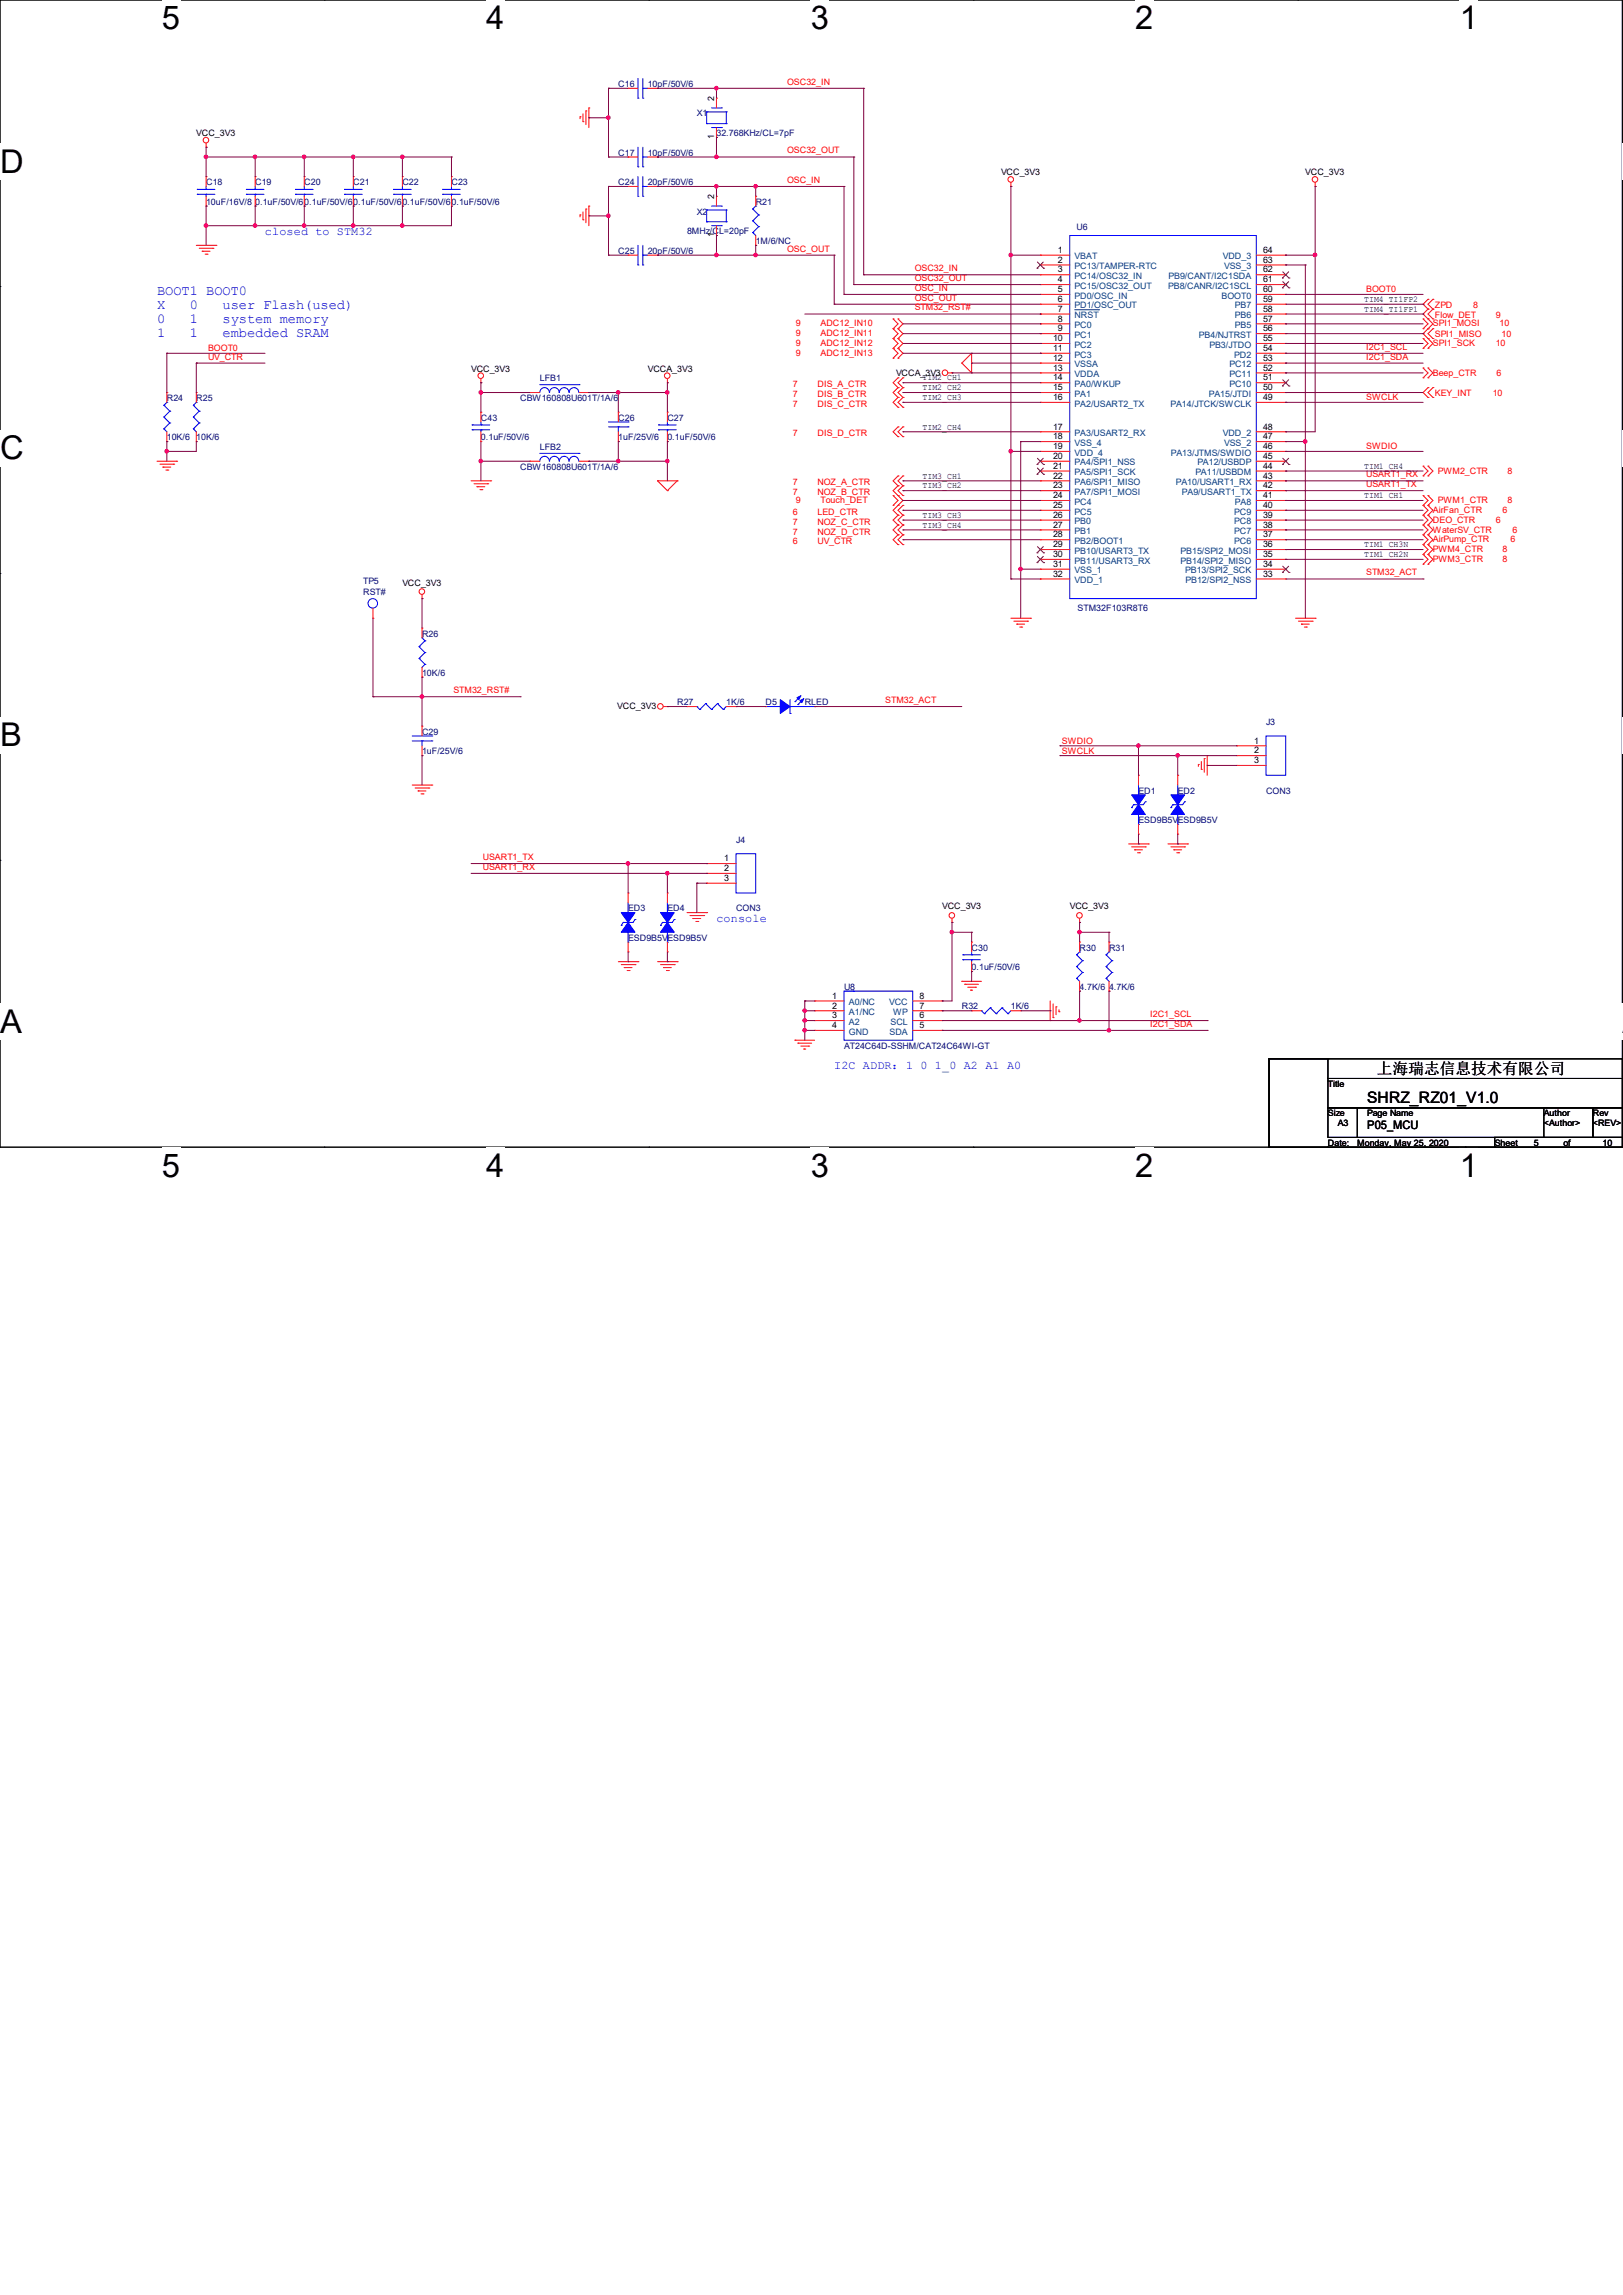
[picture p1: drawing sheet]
<svg xmlns="http://www.w3.org/2000/svg" width="210mm" height="297mm" viewBox="0 0 210 297" stroke-linecap="round" stroke-linejoin="round" font-family="sans-serif">
<defs><g id="words">
<g font-size="4.2">
<text x="21" y="3.8">5</text>
<text x="62.9" y="3.8">4</text>
<text x="104.9" y="3.8">3</text>
<text x="146.9" y="3.8">2</text>
<text x="188.9" y="3.8">1</text>
<text x="0" y="22.4">D</text>
<text x="0" y="59.4">C</text>
<text x="0" y="96.6">B</text>
<text x="0" y="133.7">A</text>
<text x="209.9" y="133.7">A</text>
<text x="21" y="152.3">5</text>
<text x="62.9" y="152.3">4</text>
<text x="104.9" y="152.3">3</text>
<text x="146.9" y="152.3">2</text>
<text x="188.9" y="152.3">1</text>
</g>
<g font-size="2">
<text x="176.9" y="142.8">SHRZ_RZ01_V1.0</text>
<text x="178.2" y="138.9">上海瑞志信息技术有限公司</text>
</g>
<g font-size="1.8" fill="#00f">
<text x="20.3" y="38.2">BOOT1 BOOT0</text>
<text x="20.3" y="40">X</text>
<text x="20.3" y="41.8">0</text>
<text x="24.6" y="40">0</text>
<text x="24.6" y="41.8">1</text>
<text x="28.8" y="40">user Flash(used)</text>
<text x="28.8" y="41.8">system memory</text>
<text x="20.3" y="43.6">1</text>
<text x="24.6" y="43.6">1</text>
<text x="28.8" y="43.6">embedded SRAM</text>
</g>
<g font-size="1.5" fill="#00f">
<text x="34.3" y="30.4">closed to STM32</text>
<text x="92.7" y="119.3">console</text>
<text x="107.9" y="138.4">I2C ADDR：1 0 1_0 A2 A1 A0</text>
</g>
<text font-size="1.5" x="176.9" y="146">P05_MCU</text>
<g font-size="1.1" fill="#000080">
<text x="80" y="11.3">C16</text>
<text x="83.8" y="11.3">10pF/50V/6</text>
<text x="90.2" y="15.1">X1</text>
<text x="92.7" y="17.6">32.768KHz/CL=7pF</text>
<text x="26.7" y="24">C18</text>
<text x="33" y="24">C19</text>
<text x="39.4" y="24">C20</text>
<text x="45.7" y="24">C21</text>
<text x="52.1" y="24">C22</text>
<text x="58.4" y="24">C23</text>
<text x="80" y="20.2">C17</text>
<text x="80" y="24">C24</text>
<text x="83.8" y="20.2">10pF/50V/6</text>
<text x="83.8" y="24">20pF/50V/6</text>
<text x="26.7" y="26.5">10uF/16V/8</text>
<text x="33" y="26.5">0.1uF/50V/60.1uF/50V/60.1uF/50V/60.1uF/50V/60.1uF/50V/6</text>
<text x="90.2" y="27.8">X2</text>
<text x="97.8" y="26.5">R21</text>
<text x="139.3" y="29.8">U6</text>
<text x="80" y="32.9">C25</text>
<text x="83.8" y="32.9">20pF/50V/6</text>
<text x="88.9" y="30.3">8MHz/CL=20pF</text>
<text x="97.8" y="31.6">1M/6/NC</text>
<text x="21.6" y="51.9">R24</text>
<text x="25.4" y="51.9">R25</text>
<text x="67.3" y="51.9">CBW160808U601T/1A/6</text>
<text x="69.8" y="49.4">LFB1</text>
<text x="21.6" y="57">10K/6</text>
<text x="25.4" y="57">10K/6</text>
<text x="62.2" y="54.4">C43</text>
<text x="62.2" y="57">0.1uF/50V/6</text>
<text x="69.8" y="58.3">LFB2</text>
<text x="80" y="54.4">C26</text>
<text x="80" y="57">1uF/25V/6</text>
<text x="86.4" y="54.4">C27</text>
<text x="86.4" y="57">0.1uF/50V/6</text>
<text x="67.3" y="60.8">CBW160808U601T/1A/6</text>
<text x="47" y="75.5">TP5</text>
<text x="47" y="77">RST#</text>
<text x="54.6" y="82.4">R26</text>
<text x="139.4" y="79.1">STM32F103R8T6</text>
<text x="54.6" y="87.5">10K/6</text>
<text x="54.6" y="95.1">C29</text>
<text x="87.6" y="91.3">R27</text>
<text x="94" y="91.3">1K/6</text>
<text x="99.1" y="91.3">D5</text>
<text x="104.1" y="91.3">RLED</text>
<text x="163.8" y="93.8">J3</text>
<text x="54.6" y="97.6">1uF/25V/6</text>
<text x="147.3" y="102.7">ED1</text>
<text x="147.3" y="106.5">ESD9B5VESD9B5V</text>
<text x="152.4" y="102.7">ED2</text>
<text x="163.8" y="102.7">CON3</text>
<text x="95.2" y="109.1">J4</text>
<text x="81.3" y="117.9">ED3</text>
<text x="86.4" y="117.9">ED4</text>
<text x="95.2" y="117.9">CON3</text>
<text x="81.3" y="121.8">ESD9B5VESD9B5V</text>
<text x="125.7" y="123">C30</text>
<text x="125.7" y="125.6">0.1uF/50V/6</text>
<text x="139.7" y="123">R30</text>
<text x="143.5" y="123">R31</text>
<text x="109.2" y="128.1">U8</text>
<text x="124.5" y="130.6">R32</text>
<text x="130.8" y="130.6">1K/6</text>
<text x="139.7" y="128.1">4.7K/6</text>
<text x="143.5" y="128.1">4.7K/6</text>
<text x="109.2" y="135.7">AT24C64D-SSHM/CAT24C64WI-GT</text>
</g>
<g font-size="1.1" fill="#f00">
<text x="101.9" y="11">OSC32_IN</text>
<text x="101.9" y="23.7">OSC_IN</text>
<text x="101.9" y="19.9">OSC32_OUT</text>
<text x="101.9" y="32.6">OSC_OUT</text>
<text x="118.4" y="35.1">OSC32_IN</text>
<text x="118.4" y="36.4">OSC32_OUT</text>
<text x="118.4" y="38.9">OSC_OUT</text>
<text x="118.4" y="37.6">OSC_IN</text>
<text x="118.4" y="40.2">STM32_RST#</text>
<text x="176.8" y="37.8">BOOT0</text>
<text x="185.7" y="39.8">ZPD</text>
<text x="185.7" y="41.1">Flow_DET</text>
<text x="190.6" y="39.8">8</text>
<text x="193.5" y="41.1">9</text>
<text x="26.9" y="45.5">BOOT0</text>
<text x="26.9" y="46.5">UV_CTR</text>
<text x="103" y="42.2">9</text>
<text x="103" y="43.5">9</text>
<text x="103" y="44.8">9</text>
<text x="103" y="46.1">9</text>
<text x="106.2" y="42.2">ADC12_IN10</text>
<text x="106.2" y="43.5">ADC12_IN11</text>
<text x="106.2" y="44.8">ADC12_IN12</text>
<text x="106.2" y="46.1">ADC12_IN13</text>
<text x="176.8" y="45.3">I2C1_SCL</text>
<text x="176.8" y="46.5">I2C1_SDA</text>
<text x="185.4" y="44.8">SPI1_SCK</text>
<text x="185.4" y="42.2">SPI1_MOSI</text>
<text x="185.7" y="43.6">SPI1_MISO</text>
<text x="193.5" y="44.8">10</text>
<text x="194" y="42.2">10</text>
<text x="194.3" y="43.6">10</text>
<text x="102.6" y="50.1">7</text>
<text x="102.6" y="51.4">7</text>
<text x="102.6" y="52.7">7</text>
<text x="105.8" y="50.1">DIS_A_CTR</text>
<text x="105.8" y="51.4">DIS_B_CTR</text>
<text x="105.8" y="52.7">DIS_C_CTR</text>
<text x="176.8" y="51.8">SWCLK</text>
<text x="185.4" y="48.6">Beep_CTR</text>
<text x="185.7" y="51.3">KEY_INT</text>
<text x="193.2" y="51.3">10</text>
<text x="193.7" y="48.6">6</text>
<text x="102.6" y="56.5">7</text>
<text x="105.8" y="56.5">DIS_D_CTR</text>
<text x="176.8" y="58.2">SWDIO</text>
<text x="102.6" y="62.8">7</text>
<text x="102.6" y="64.1">7</text>
<text x="103" y="65.1">9</text>
<text x="105.8" y="62.8">NOZ_A_CTR</text>
<text x="105.8" y="64.1">NOZ_B_CTR</text>
<text x="106.2" y="65.1">Touch_DET</text>
<text x="176.8" y="63">USART1_TX</text>
<text x="176.8" y="61.8">USART1_RX</text>
<text x="186.1" y="65.1">PWM1_CTR</text>
<text x="186.1" y="61.3">PWM2_CTR</text>
<text x="195.1" y="65.1">8</text>
<text x="195.1" y="61.3">8</text>
<text x="102.6" y="67.9">7</text>
<text x="102.6" y="69.2">7</text>
<text x="102.6" y="70.4">6</text>
<text x="102.6" y="66.6">6</text>
<text x="105.8" y="67.9">NOZ_C_CTR</text>
<text x="105.8" y="69.2">NOZ_D_CTR</text>
<text x="105.8" y="70.4">UV_CTR</text>
<text x="105.8" y="66.6">LED_CTR</text>
<text x="185.4" y="71.5">PWM4_CTR</text>
<text x="185.4" y="70.2">AirPump_CTR</text>
<text x="185.4" y="68.9">WaterSV_CTR</text>
<text x="185.4" y="67.7">DEO_CTR</text>
<text x="185.4" y="66.4">AirFan_CTR</text>
<text x="193.5" y="67.7">6</text>
<text x="194.4" y="71.5">8</text>
<text x="194.4" y="66.4">6</text>
<text x="195.5" y="70.2">6</text>
<text x="195.7" y="68.9">6</text>
<text x="176.8" y="74.5">STM32_ACT</text>
<text x="185.4" y="72.7">PWM3_CTR</text>
<text x="194.4" y="72.7">8</text>
<text x="58.7" y="89.7">STM32_RST#</text>
<text x="114.6" y="91">STM32_ACT</text>
<text x="137.4" y="96.3">SWDIO</text>
<text x="137.4" y="97.5">SWCLK</text>
<text x="62.5" y="111.3">USART1_TX</text>
<text x="62.5" y="112.6">USART1_RX</text>
<text x="148.8" y="131.6">I2C1_SCL</text>
<text x="148.8" y="132.9">I2C1_SDA</text>
</g>
<g font-size="1.1">
<text x="25.4" y="17.6">VCC_3V3</text>
<text x="92.4" y="13.1" transform="rotate(-90 92.4 13.1)">2</text>
<text x="92.4" y="18" transform="rotate(-90 92.4 18)">1</text>
<text x="129.5" y="22.7">VCC_3V3</text>
<text x="168.9" y="22.7">VCC_3V3</text>
<text x="92.4" y="25.8" transform="rotate(-90 92.4 25.8)">2</text>
<text x="92.4" y="30.7" transform="rotate(-90 92.4 30.7)">1</text>
<text x="136.9" y="32.7">1</text>
<text x="136.9" y="34">2</text>
<text x="136.9" y="35.3">3</text>
<text x="163.4" y="35.3">62</text>
<text x="163.4" y="34">63</text>
<text x="163.4" y="32.7">64</text>
<text x="136.9" y="36.5">4</text>
<text x="136.9" y="37.8">5</text>
<text x="136.9" y="39.1">6</text>
<text x="136.9" y="40.3">7</text>
<text x="136.9" y="41.6">8</text>
<text x="163.4" y="41.6">57</text>
<text x="163.4" y="40.3">58</text>
<text x="163.4" y="39.1">59</text>
<text x="163.4" y="37.8">60</text>
<text x="163.4" y="36.5">61</text>
<text x="176.5" y="39.1">TIM4_TI1FP2</text>
<text x="176.5" y="40.3">TIM4_TI1FP1</text>
<text x="136.3" y="46.7">12</text>
<text x="136.3" y="48">13</text>
<text x="136.3" y="44.2">10</text>
<text x="136.3" y="45.4">11</text>
<text x="136.9" y="42.9">9</text>
<text x="163.4" y="44.2">55</text>
<text x="163.4" y="42.9">56</text>
<text x="163.4" y="48">52</text>
<text x="163.4" y="46.7">53</text>
<text x="163.4" y="45.4">54</text>
<text x="61" y="48.1">VCC_3V3</text>
<text x="83.8" y="48.1">VCCA_3V3</text>
<text x="115.9" y="48.6">VCCA_3V3</text>
<text x="119.4" y="49.2">TIM2_CH1</text>
<text x="119.4" y="50.5">TIM2_CH2</text>
<text x="119.4" y="51.8">TIM2_CH3</text>
<text x="136.3" y="49.2">14</text>
<text x="136.3" y="51.8">16</text>
<text x="136.3" y="50.5">15</text>
<text x="163.4" y="51.8">49</text>
<text x="163.4" y="50.5">50</text>
<text x="163.4" y="49.2">51</text>
<text x="119.4" y="55.6">TIM2_CH4</text>
<text x="136.3" y="55.6">17</text>
<text x="136.3" y="59.4">20</text>
<text x="136.3" y="56.9">18</text>
<text x="136.3" y="58.1">19</text>
<text x="163.4" y="59.4">45</text>
<text x="163.4" y="58.1">46</text>
<text x="163.4" y="56.9">47</text>
<text x="163.4" y="55.6">48</text>
<text x="119.4" y="61.9">TIM3_CH1</text>
<text x="119.4" y="63.2">TIM3_CH2</text>
<text x="136.3" y="60.7">21</text>
<text x="136.3" y="61.9">22</text>
<text x="136.3" y="63.2">23</text>
<text x="136.3" y="64.5">24</text>
<text x="136.3" y="65.7">25</text>
<text x="163.4" y="64.5">41</text>
<text x="163.4" y="63.2">42</text>
<text x="163.4" y="61.9">43</text>
<text x="163.4" y="60.7">44</text>
<text x="163.4" y="65.7">40</text>
<text x="176.5" y="64.5">TIM1_CH1</text>
<text x="176.5" y="60.7">TIM1_CH4</text>
<text x="119.4" y="67">TIM3_CH3</text>
<text x="119.4" y="68.3">TIM3_CH4</text>
<text x="136.3" y="67">26</text>
<text x="136.3" y="68.3">27</text>
<text x="136.3" y="69.6">28</text>
<text x="136.3" y="70.8">29</text>
<text x="163.4" y="70.8">36</text>
<text x="163.4" y="69.6">37</text>
<text x="163.4" y="68.3">38</text>
<text x="163.4" y="67">39</text>
<text x="176.5" y="70.8">TIM1_CH3N</text>
<text x="52.1" y="75.8">VCC_3V3</text>
<text x="136.3" y="72.1">30</text>
<text x="136.3" y="73.4">31</text>
<text x="136.3" y="74.6">32</text>
<text x="163.4" y="74.6">33</text>
<text x="163.4" y="73.4">34</text>
<text x="163.4" y="72.1">35</text>
<text x="176.5" y="72.1">TIM1_CH2N</text>
<text x="79.9" y="91.8">VCC_3V3</text>
<text x="162.3" y="96.2">1</text>
<text x="162.3" y="97.5">2</text>
<text x="162.3" y="98.8">3</text>
<text x="93.7" y="111.5">1</text>
<text x="93.7" y="112.7">2</text>
<text x="93.7" y="114">3</text>
<text x="121.9" y="117.7">VCC_3V3</text>
<text x="138.4" y="117.7">VCC_3V3</text>
<text x="107.7" y="129.2">1</text>
<text x="107.7" y="130.5">2</text>
<text x="107.7" y="131.8">3</text>
<text x="119" y="131.8">6</text>
<text x="119" y="130.5">7</text>
<text x="119" y="129.2">8</text>
<text x="107.7" y="133.1">4</text>
<text x="119" y="133.1">5</text>
<text x="171.8" y="140.7">Title</text>
<text x="171.8" y="144.5">Size</text>
<text x="171.8" y="148.3">Date:</text>
<text x="173.1" y="145.8">A3</text>
<text x="175.6" y="148.3">Monday, May 25, 2020</text>
<text x="176.9" y="144.5">Page Name</text>
<text x="193.4" y="148.3">Sheet</text>
<text x="198.5" y="148.3">5</text>
<text x="199.8" y="144.5">Author</text>
<text x="199.8" y="145.8">&lt;Author&gt;</text>
<text x="202.3" y="148.3">of</text>
<text x="206.1" y="144.5">Rev</text>
<text x="206.1" y="145.8">&lt;REV&gt;</text>
<text x="207.4" y="148.3">10</text>
</g>
<g font-size="1.1" fill="#004080">
<text x="139.1" y="33.6">VBAT</text>
<text x="139.1" y="34.8">PC13/TAMPER-RTC</text>
<text x="158.2" y="33.6">VDD_3</text>
<text x="158.4" y="34.8">VSS_3</text>
<text x="139.1" y="36.1">PC14/OSC32_IN</text>
<text x="139.1" y="37.4">PC15/OSC32_OUT</text>
<text x="139.1" y="38.7">PD0/OSC_IN</text>
<text x="139.1" y="39.9">PD1/OSC_OUT</text>
<text x="139.1" y="41.2">NRST</text>
<text x="151.2" y="37.4">PB8/CANR/I2C1SCL</text>
<text x="151.2" y="36.1">PB9/CANT/I2C1SDA</text>
<text x="158.1" y="38.7">BOOT0</text>
<text x="159.8" y="41.2">PB6</text>
<text x="159.8" y="39.9">PB7</text>
<text x="139.1" y="47.5">VSSA</text>
<text x="139.1" y="42.5">PC0</text>
<text x="139.1" y="43.7">PC1</text>
<text x="139.1" y="45">PC2</text>
<text x="139.1" y="46.3">PC3</text>
<text x="155.1" y="43.7">PB4/NJTRST</text>
<text x="156.5" y="45">PB3/JTDO</text>
<text x="159.1" y="47.5">PC12</text>
<text x="159.7" y="46.3">PD2</text>
<text x="159.8" y="42.5">PB5</text>
<text x="139.1" y="48.8">VDDA</text>
<text x="139.1" y="50.1">PA0/WKUP</text>
<text x="139.1" y="52.6">PA2/USART2_TX</text>
<text x="139.1" y="51.4">PA1</text>
<text x="151.5" y="52.6">PA14/JTCK/SWCLK</text>
<text x="156.4" y="51.4">PA15/JTDI</text>
<text x="159.1" y="50.1">PC10</text>
<text x="159.1" y="48.8">PC11</text>
<text x="139.1" y="56.4">PA3/USART2_RX</text>
<text x="139.1" y="57.7">VSS_4</text>
<text x="139.1" y="59">VDD_4</text>
<text x="151.5" y="59">PA13/JTMS/SWDIO</text>
<text x="158.2" y="56.4">VDD_2</text>
<text x="158.4" y="57.7">VSS_2</text>
<text x="139.1" y="60.2">PA4/SPI1_NSS</text>
<text x="139.1" y="61.5">PA5/SPI1_SCK</text>
<text x="139.1" y="62.8">PA6/SPI1_MISO</text>
<text x="139.1" y="64.1">PA7/SPI1_MOSI</text>
<text x="139.1" y="65.3">PC4</text>
<text x="152.1" y="62.8">PA10/USART1_RX</text>
<text x="152.9" y="64.1">PA9/USART1_TX</text>
<text x="154.7" y="61.5">PA11/USBDM</text>
<text x="154.9" y="60.2">PA12/USBDP</text>
<text x="159.8" y="65.3">PA8</text>
<text x="139.1" y="67.9">PB0</text>
<text x="139.1" y="69.1">PB1</text>
<text x="139.1" y="70.4">PB2/BOOT1</text>
<text x="139.1" y="71.7">PB10/USART3_TX</text>
<text x="139.1" y="66.6">PC5</text>
<text x="152.8" y="71.7">PB15/SPI2_MOSI</text>
<text x="159.7" y="70.4">PC6</text>
<text x="159.7" y="69.1">PC7</text>
<text x="159.7" y="67.9">PC8</text>
<text x="159.7" y="66.6">PC9</text>
<text x="139.1" y="72.9">PB11/USART3_RX</text>
<text x="139.1" y="74.2">VSS_1</text>
<text x="139.1" y="75.5">VDD_1</text>
<text x="152.8" y="72.9">PB14/SPI2_MISO</text>
<text x="153.4" y="74.2">PB13/SPI2_SCK</text>
<text x="153.4" y="75.5">PB12/SPI2_NSS</text>
<text x="109.9" y="130.1">A0/NC</text>
<text x="109.9" y="131.4">A1/NC</text>
<text x="115.1" y="130.1">VCC</text>
<text x="115.6" y="131.4">WP</text>
<text x="109.9" y="132.6">A2</text>
<text x="109.9" y="133.9">GND</text>
<text x="115.1" y="133.9">SDA</text>
<text x="115.2" y="132.6">SCL</text>
</g>
</g></defs>
<path d="M0 0h209.9v148.5h-209.9z" fill="none" stroke="#000" stroke-width=".13"/>
<g fill="#fff">
<path d="M21 0h2.3v4.7h-2.3z"/>
<path d="M21 148.5h2.3v4.7h-2.3z"/>
</g>
<path d="M42 0h.1M42 148.5h.1" fill="none" stroke="#000" stroke-width=".13"/>
<g fill="#fff">
<path d="M62.9 0h2.4v4.7h-2.4z"/>
<path d="M62.9 148.5h2.4v4.7h-2.4z"/>
</g>
<path d="M83.9 0h.1M83.9 148.5h.1" fill="none" stroke="#000" stroke-width=".13"/>
<g fill="#fff">
<path d="M104.9 0h2.4v4.7h-2.4z"/>
<path d="M104.9 148.5h2.4v4.7h-2.4z"/>
</g>
<path d="M125.9 0h.1M125.9 148.5h.1" fill="none" stroke="#000" stroke-width=".13"/>
<g fill="#fff">
<path d="M146.9 0h2.4v4.7h-2.4z"/>
<path d="M146.9 148.5h2.4v4.7h-2.4z"/>
</g>
<path d="M167.9 0h.1M167.9 148.5h.1" fill="none" stroke="#000" stroke-width=".13"/>
<g fill="#fff">
<path d="M188.9 0h2.4v4.7h-2.4z"/>
<path d="M188.9 148.5h2.4v4.7h-2.4z"/>
<path d="M0 18.5h3v4.8h-3z"/>
<path d="M209.9 18.5h.1v4.8h-.1z"/>
<path d="M0 55.6h3v4.8h-3z"/>
<path d="M209.9 55.6h.1v4.8h-.1z"/>
</g>
<path d="M0 37.1h.1M209.9 37.1h.1" fill="none" stroke="#000" stroke-width=".13"/>
<g fill="#fff">
<path d="M0 92.8h2.8v4.7h-2.8z"/>
<path d="M209.9 92.8h.1v4.7h-.1z"/>
</g>
<path d="M0 74.2h.1M209.9 74.2h.1" fill="none" stroke="#000" stroke-width=".13"/>
<g fill="#fff">
<path d="M0 129.9h2.8v4.7h-2.8z"/>
<path d="M209.8 129.9h.2v4.7h-.2z"/>
</g>
<g fill="none" stroke="#000" stroke-width=".13">
<path d="M0 111.3h.1M209.9 111.3h.1M171.8 137h38.1v2.6h-38.1zM171.8 139.6h38.1v3.8h-38.1zM171.8 137h.1M171.8 137h-7.6v11.5M164.2 148.5h.1M164.2 148.5h29.2M171.8 143.4h3.8v3.8h-3.8zM171.8 148.5h.1M175.6 143.4h30.5v3.8h-30.5zM189.6 148.5h.1"/>
<path d="M193.4 147.2h16.5v1.3h-16.5zM193.4 148.5h.1M199.8 147.2h.1M199.8 143.4v3.8M206.1 143.4h3.8v3.8h-3.8z"/>
</g>
<g fill="none" stroke="#f00" stroke-width=".13">
<path d="M26.7 19h.1M26.7 18.5v.5M75.1 15.1h.1M75.1 15.1v.3M75.4 15.7h.1M75.4 14.7v1M75.8 14.4h.1M75.8 14.4v1.7M76.2 14h.1M76.2 14v2.5M81.3 11.4h.1M81.3 11.4h1.2"/>
<path d="M83.8 11.4h1.3M85.1 11.4h.1M92.7 17.8h.1M92.7 12.7h.1M92.7 12.7v1.3M92.7 16.5v1.3M25.4 31.7h2.5M25.8 32.1h1.8M26.2 32.5h.1M26.2 32.5h1M26.5 32.9h.3M26.7 26.7h.1"/>
<path d="M26.7 22.9h.1M26.7 22.9v1.2M26.7 25.4v1.3M26.8 32.9h.1M27.6 32.1h.1M27.9 31.7h.1M33 26.7h.1M33 22.9h.1M33 22.9v1.2M33 25.4v1.3M39.4 26.7h.1M39.4 22.9h.1"/>
<path d="M39.4 22.9v1.2M39.4 25.4v1.3M45.7 26.7h.1M45.7 22.9h.1M45.7 22.9v1.2M45.7 25.4v1.3M52.1 26.7h.1M52.1 22.9h.1M52.1 22.9v1.2M52.1 25.4v1.3M58.4 26.7h.1M58.4 22.9h.1"/>
<path d="M58.4 22.9v1.2M58.4 25.4v1.3M75.1 27.8h.1M75.1 27.8v.3M75.4 28.4h.1M75.4 27.4v1M75.8 27.1h.1M75.8 27.1v1.7M76.2 26.7h.1M76.2 26.7v2.5M81.3 20.3h.1M81.3 24.1h.1"/>
<path d="M81.3 33h.1M81.3 20.3h1.2M81.3 24.1h1.2M81.3 33h1.2M83.8 20.3h1.3M83.8 24.1h1.3M83.8 33h1.3M85.1 20.3h.1M85.1 24.1h.1M85.1 33h.1M92.7 30.5h.1M92.7 25.4h.1"/>
<path d="M92.7 25.4v1.3M92.7 29.2v1.3M97.8 31.7h.1M97.8 25.4h.1M97.8 25.4v1.3M97.8 30.5v1.2M130.8 24.1h.1M130.8 23.6v.5M134.6 33h.1M134.6 34.3h.1M134.6 35.6h.1M134.6 36.8h.1"/>
<path d="M134.6 38.1h.1M134.6 39.4h.1M134.6 33h3.8M134.6 34.3h3.8M134.6 35.6h3.8M134.6 36.8h3.8M134.6 38.1h3.8M134.6 39.4h3.8M162.6 33h3.8M162.6 34.3h3.8M162.6 35.6h3.8M162.6 36.8h3.8"/>
<path d="M162.6 38.1h3.8M162.6 39.4h3.8M166.4 39.4h.1M166.4 38.1h.1M166.4 36.8h.1M166.4 35.6h.1M166.4 34.3h.1M166.4 33h.1M170.2 24.1h.1M170.2 23.6v.5M184.8 38.7h.1M184.8 38.7l-.7 .7 .7 .6"/>
<path d="M185.4 38.7h.1M185.4 38.7l-.6 .7 .6 .6M20.3 59.7h2.6M21.6 57.1h.1M21.6 50.8h.1M21.6 50.8v1.3M21.6 55.9v1.2M22.9 59.7h.1M25.4 57.1h.1M25.4 50.8h.1M25.4 50.8v1.3M25.4 55.9v1.2"/>
<path d="M62.2 49.5h.1M62.2 57.1h.1M62.2 53.3h.1M62.2 49v.5M62.2 53.3v1.3M62.2 55.9v1.2M68.6 50.8h.1M68.6 59.7h.1M68.6 59.7h1.2M68.6 50.8h1.2M74.9 59.7h1.3M74.9 50.8h1.3"/>
<path d="M76.2 50.8h.1M76.2 59.7h.1M80 53.3h.1M80 57.1h.1M80 53.3v1.3M80 55.9v1.2M86.4 49.5h.1M86.4 57.1h.1M86.4 53.3h.1M86.4 49v.5M86.4 53.3v1.3M86.4 55.9v1.2"/>
<path d="M115.6 41.3h.1M115.6 42.5h.1M115.6 43.8h.1M115.6 45.1h.1M115.6 46.4h.1M115.6 41.3l.6 .6-.6 .6M115.6 42.5l.6 .7-.6 .6M115.6 43.8l.6 .6-.6 .7M115.6 45.1l.6 .6-.6 .7M116.2 48.9h.1M116.2 50.2h.1M116.2 51.4h.1"/>
<path d="M116.2 52.7h.1M116.2 55.2h.1M116.2 56.5h.1M116.2 42.5h.1M116.2 41.3h.1M116.2 43.8h.1M116.2 45.1h.1M116.2 46.4h.1M116.2 55.2l-.6 .7 .6 .6M116.2 48.9l-.6 .6 .6 .7M116.2 50.2l-.6 .6 .6 .6M116.2 51.4l-.6 .7 .6 .6"/>
<path d="M116.2 41.3l.6 .6-.6 .6M116.2 42.5l.6 .7-.6 .6M116.2 43.8l.6 .6-.6 .7M116.2 45.1l.6 .6-.6 .7M116.8 48.9h.1M116.8 50.2h.1M116.8 51.4h.1M116.8 52.7h.1M116.8 55.2h.1M116.8 56.5h.1M116.8 48.9l-.6 .6 .6 .7M116.8 50.2l-.6 .6 .6 .6"/>
<path d="M116.8 51.4l-.6 .7 .6 .6M116.8 55.2l-.6 .7 .6 .6M122.7 48.3h.5M123.2 48.3h.1M124.5 47h.1M124.5 47l1.2 1.3M125.7 48.3h.1M125.7 45.7h.1M125.7 45.7v2.6M125.7 45.7l-1.2 1.3M134.6 40.6h.1M134.6 47h.1"/>
<path d="M134.6 48.3h.1M134.6 49.5h.1M134.6 52.1h.1M134.6 55.9h.1M134.6 59.7h.1M134.6 50.8h.1M134.6 41.9h.1M134.6 43.2h.1M134.6 44.4h.1M134.6 45.7h.1M134.6 57.1h.1M134.6 58.4h.1"/>
<path d="M134.6 48.3h3.8M134.6 59.7h3.8M134.6 40.6h3.8M134.6 47h3.8M134.6 49.5h3.8M134.6 52.1h3.8M134.6 55.9h3.8M134.6 58.4h3.8M134.6 57.1h3.8M134.6 50.8h3.8M134.6 44.4h3.8M134.6 43.2h3.8"/>
<path d="M134.6 41.9h3.8M134.6 45.7h3.8M162.6 48.3h3.8M162.6 59.7h3.8M162.6 40.6h3.8M162.6 47h3.8M162.6 49.5h3.8M162.6 52.1h3.8M162.6 55.9h3.8M162.6 58.4h3.8M162.6 57.1h3.8M162.6 50.8h3.8"/>
<path d="M162.6 44.4h3.8M162.6 43.2h3.8M162.6 41.9h3.8M162.6 45.7h3.8M166.4 59.7h.1M166.4 58.4h.1M166.4 57.1h.1M166.4 55.9h.1M166.4 52.1h.1M166.4 50.8h.1M166.4 44.4h.1M166.4 43.2h.1"/>
<path d="M166.4 41.9h.1M166.4 40.6h.1M166.4 49.5h.1M166.4 48.3h.1M166.4 47h.1M166.4 45.7h.1M184.1 48.9h.1M184.1 47.6h.1M184.1 45.1h.1M184.1 43.8h.1M184.1 42.5h.1M184.1 41.3h.1"/>
<path d="M184.1 47.6l.7 .7-.7 .6M184.1 43.8l.7 .6-.7 .7M184.1 41.3l.7 .6-.7 .6M184.8 48.9h.1M184.8 47.6h.1M184.8 50.2h.1M184.8 51.4h.1M184.8 45.1h.1M184.8 43.8h.1M184.8 42.5h.1M184.8 41.3h.1M184.8 40h.1"/>
<path d="M184.8 47.6l.6 .7-.6 .6M184.8 50.2l-.7 .6 .7 .6M184.8 40l-.7 .6 1.3 1.3-1.3 1.3 1.3 1.2-.6 .7M185.4 51.4h.1M185.4 50.2h.1M185.4 43.8h.1M185.4 42.5h.1M185.4 40h.1M185.4 41.3h.1M185.4 50.2l-.6 .6 .6 .6M185.4 42.5l-.6 .7 .6 .6M185.4 40l-.6 .6 .6 .7"/>
<path d="M20.7 60.1h1.8M21.1 60.5h.1M21.1 60.5h1M21.5 60.8h.2M21.7 60.8h.1M22.5 60.1h.1M48.3 78.7v1.3M54.6 77.5h.1M54.6 77v.5M61 62.2h2.5M61.3 62.6h1.8M61.7 63h.1"/>
<path d="M61.7 63h1M62.1 63.4h.3M62.4 63.4h.1M63.1 62.6h.1M63.5 62.2h.1M85.1 62.2h.1M85.1 62.2h2.5M85.1 62.2l1.3 1.3M86.4 63.5h.1M87.6 62.2h.1M87.6 62.2l-1.2 1.3M115.6 64.1h.1"/>
<path d="M115.6 65.4h.1M115.6 64.1l.6 .7-.6 .6M116.2 61.6h.1M116.2 62.9h.1M116.2 64.1h.1M116.2 66.7h.1M116.2 67.9h.1M116.2 69.2h.1M116.2 65.4h.1M116.2 70.5h.1M116.2 61.6l-.6 .6 .6 .7M116.2 62.9l-.6 .6 1.2 1.3-1.2 1.2 .6 .7"/>
<path d="M116.2 66.7l-.6 .6 .6 .6M116.2 67.9l-.6 .7 .6 .6M116.2 69.2l-.6 .6 .6 .7M116.8 61.6h.1M116.8 62.9h.1M116.8 64.1h.1M116.8 66.7h.1M116.8 67.9h.1M116.8 69.2h.1M116.8 70.5h.1M116.8 65.4h.1M116.8 61.6l-.6 .6 .6 .7"/>
<path d="M116.8 62.9l-.6 .6 .6 .6M116.8 66.7l-.6 .6 .6 .6M116.8 67.9l-.6 .7 .6 .6M116.8 69.2l-.6 .6 .6 .7M116.8 65.4l-.6 .6 .6 .7M134.6 61h.1M134.6 62.2h.1M134.6 63.5h.1M134.6 67.3h.1M134.6 68.6h.1M134.6 69.8h.1M134.6 71.1h.1"/>
<path d="M134.6 72.4h.1M134.6 73.7h.1M134.6 74.9h.1M134.6 64.8h.1M134.6 66h.1M134.6 62.2h3.8M134.6 61h3.8M134.6 63.5h3.8M134.6 67.3h3.8M134.6 68.6h3.8M134.6 69.8h3.8M134.6 71.1h3.8"/>
<path d="M134.6 72.4h3.8M134.6 73.7h3.8M134.6 74.9h3.8M134.6 64.8h3.8M134.6 66h3.8M162.6 62.2h3.8M162.6 61h3.8M162.6 63.5h3.8M162.6 67.3h3.8M162.6 68.6h3.8M162.6 69.8h3.8M162.6 71.1h3.8"/>
<path d="M162.6 72.4h3.8M162.6 73.7h3.8M162.6 74.9h3.8M162.6 64.8h3.8M162.6 66h3.8M166.4 74.9h.1M166.4 73.7h.1M166.4 72.4h.1M166.4 71.1h.1M166.4 64.8h.1M166.4 63.5h.1M166.4 62.2h.1"/>
<path d="M166.4 61h.1M166.4 69.8h.1M166.4 68.6h.1M166.4 67.3h.1M166.4 66h.1M184.1 71.8h.1M184.1 70.5h.1M184.1 65.4h.1M184.1 64.1h.1M184.1 73h.1M184.1 61.6h.1M184.1 60.3h.1"/>
<path d="M184.1 69.2h.1M184.1 67.9h.1M184.1 66.7h.1M184.1 70.5l.7 .6-.7 .7M184.1 64.1l.7 .7-.7 .6M184.1 71.8l.7 .6-.7 .6M184.1 60.3l.7 .7-.7 .6M184.1 69.2l.7 .6-.7 .7M184.1 67.9l.7 .7-.7 .6M184.1 66.7l.7 .6-.7 .6M184.1 65.4l.7 .6-.7 .7M184.8 71.8h.1"/>
<path d="M184.8 70.5h.1M184.8 65.4h.1M184.8 64.1h.1M184.8 73h.1M184.8 61.6h.1M184.8 60.3h.1M184.8 69.2h.1M184.8 67.9h.1M184.8 66.7h.1M184.8 70.5l.6 .6-.6 .7M184.8 64.1l.6 .7-.6 .6M184.8 71.8l.6 .6-.6 .6"/>
<path d="M184.8 60.3l.6 .7-.6 .6M184.8 69.2l.6 .6-.6 .7M184.8 67.9l.6 .7-.6 .6M184.8 66.7l.6 .6-.6 .6M184.8 65.4l.6 .6-.6 .7M48.3 80h.1M54.6 94h.1M54.6 97.8h.1M54.6 87.6h.1M54.6 81.3h.1M54.6 81.3v1.2M54.6 86.4v1.2"/>
<path d="M54.6 94v1.2M54.6 96.5v1.3M85.9 91.4h.5M86.4 91.4h.1M88.9 91.4h.1M88.9 91.4h1.3M94 91.4h1.2M95.2 91.4h.1M99.1 91.4h.1M105.4 91.4h.1M130.8 80h2.5M131.2 80.4h1.8"/>
<path d="M131.6 80.8h.1M131.6 80.8h1M132 81.2h.2M132.2 81.2h.1M133 80.4h.1M133.3 80h.1M155.1 98.9h.1M155.1 98.9v.3M155.4 99.6h.1M155.4 98.6v1M155.8 98.2h.1M155.8 98.2v1.7"/>
<path d="M156.2 97.8h.1M156.2 97.8v2.5M160 96.5h.1M160 97.8h.1M160 99.1h.1M160 96.5h3.8M160 97.8h3.8M160 99.1h3.8M167.6 80h2.6M168 80.4h1.8M168.4 80.8h.1M168.4 80.8h1"/>
<path d="M168.8 81.2h.2M169 81.2h.1M169.8 80.4h.1M170.2 80h.1M53.3 101.6h2.6M53.7 102h1.8M54.1 102.4h.1M54.1 102.4h1M54.5 102.7h.2M54.7 102.7h.1M55.5 102h.1M55.9 101.6h.1"/>
<path d="M81.3 115.6h.1M81.3 115.6v1.2M86.4 115.6h.1M86.4 115.6v1.2M88.9 118.1h2.5M89.3 118.5h1.8M89.7 118.9h.1M89.7 118.9h1M90 119.3h.3M90.3 119.3h.1M91.1 118.5h.1M91.4 118.1h.1"/>
<path d="M91.4 111.8h.1M91.4 113h.1M91.4 114.3h.1M91.4 111.8h3.8M91.4 113h3.8M91.4 114.3h3.8M123.2 119.4h.1M123.2 118.9v.5M139.7 119.4h.1M139.7 118.9v.5M146 109.2h2.6M146.4 109.6h1.8"/>
<path d="M146.8 110h.1M146.8 110h1M147.2 110.4h.2M147.3 100.3h.1M147.3 107.9h.1M147.3 100.3v1.3M147.3 106.7v1.2M147.4 110.4h.1M148.2 109.6h.1M148.6 109.2h.1M151.1 109.2h2.6M151.5 109.6h1.8"/>
<path d="M151.9 110h.1M151.9 110h1M152.3 110.4h.2M152.4 100.3h.1M152.4 107.9h.1M152.4 100.3v1.3M152.4 106.7v1.2M152.5 110.4h.1M153.3 109.6h.1M153.7 109.2h.1M80 124.5h2.5M80.4 124.8h1.8"/>
<path d="M80.8 125.2h.1M80.8 125.2h1M81.2 125.6h.2M81.3 123.2h.1M81.3 121.9v1.3M81.4 125.6h.1M82.2 124.8h.1M82.5 124.5h.1M85.1 124.5h2.5M85.5 124.8h1.7M85.9 125.2h.1M85.9 125.2h1"/>
<path d="M86.2 125.6h.3M86.4 123.2h.1M86.4 121.9v1.3M86.5 125.6h.1M87.2 124.8h.1M87.6 124.5h.1M102.9 134.6h.1M102.9 134.6h2.5M103.3 135h.1M103.3 135h1.7M103.6 135.4h1M104 135.8h.1"/>
<path d="M104 135.8h.3M104.6 135.4h.1M105.4 129.5h.1M105.4 130.8h.1M105.4 132.1h.1M105.4 133.3h.1M105.4 130.8h3.8M105.4 129.5h3.8M105.4 132.1h3.8M105.4 133.3h3.8M118.1 130.8h3.8M118.1 129.5h3.8"/>
<path d="M118.1 132.1h3.8M118.1 133.3h3.8M121.9 133.3h.1M121.9 132.1h.1M121.9 130.8h.1M121.9 129.5h.1M124.5 127h.1M124.5 127h2.5M124.8 127.4h.1M124.8 127.4h1.8M125.2 127.8h1M125.6 128.1h.1"/>
<path d="M125.6 128.1h.3M125.7 130.8h.1M125.7 125.7h.1M125.7 121.9h.1M125.7 121.9v1.3M125.7 124.5v1.2M125.7 130.8h1.3M126.2 127.8h.1M130.8 130.8h1.3M132.1 130.8h.1M135.9 132.1h.1M135.9 129.5v2.6"/>
<path d="M136.3 131.7h.1M136.3 129.9v1.8M136.7 130.3h.1M136.7 130.3v1M137 130.9h.1M137 130.7v.2M139.7 128.3h.1M139.7 121.9h.1M139.7 121.9v1.3M139.7 127v1.3M143.5 128.3h.1M143.5 121.9h.1"/>
<path d="M143.5 121.9v1.3M143.5 127v1.3"/>
<circle cx="26.6" cy="18.1" r=".36"/>
<circle cx="130.8" cy="23.2" r=".36"/>
<circle cx="170.2" cy="23.2" r=".36"/>
<circle cx="62.2" cy="48.6" r=".36"/>
<circle cx="86.3" cy="48.6" r=".36"/>
<circle cx="122.3" cy="48.2" r=".36"/>
<circle cx="54.6" cy="76.6" r=".36"/>
<circle cx="85.4" cy="91.4" r=".36"/>
<circle cx="123.2" cy="118.5" r=".36"/>
<circle cx="139.7" cy="118.5" r=".36"/>
</g>
<g fill="none" stroke="#00f" stroke-width=".13">
<path d="M82.5 12.7h.1M82.5 10.2v2.5M82.5 19v2.6M83.2 12.7h.1M83.2 11.4h.1M83.2 10.2v2.5M83.2 19v2.6M83.2 11.4h.6M91.4 14.5h.1M91.4 16h.1M91.4 14.5v1.5M91.4 16h2.6"/>
<path d="M91.4 14.5h2.6M92.1 16.5h1.2M92.1 14h1.2M93.3 16.5h.1M93.3 14h.1M94 16h.1M94 14.5h.1M94 14.5v1.5M25.5 24.5h.1M25.5 25.1h.1M25.5 24.5h2.3M25.5 25.1h2.3"/>
<path d="M26.7 25.1h.1M26.7 24.5h.1M26.7 24.1v.4M26.7 25.1v.3M31.9 24.5h.1M31.9 25.1h.1M31.9 24.5h2.3M31.9 25.1h2.3M33 25.1h.1M33 24.5h.1M33 24.1v.4M33 25.1v.3"/>
<path d="M38.2 24.5h.1M38.2 25.1h.1M38.2 24.5h2.3M38.2 25.1h2.3M39.4 25.1h.1M39.4 24.5h.1M39.4 24.1v.4M39.4 25.1v.3M44.6 24.5h.1M44.6 25.1h.1M44.6 24.5h2.3M44.6 25.1h2.3"/>
<path d="M45.7 25.1h.1M45.7 24.5h.1M45.7 24.1v.4M45.7 25.1v.3M50.9 24.5h.1M50.9 25.1h.1M50.9 24.5h2.3M50.9 25.1h2.3M52.1 25.1h.1M52.1 24.5h.1M52.1 24.1v.4M52.1 25.1v.3"/>
<path d="M57.3 24.5h.1M57.3 25.1h.1M57.3 24.5h2.3M57.3 25.1h2.3M58.4 25.1h.1M58.4 24.5h.1M58.4 24.1v.4M58.4 25.1v.3M82.5 21.6h.1M82.5 25.4h.1M82.5 34.3h.1M82.5 22.9v2.5"/>
<path d="M82.5 31.7v2.6M83.2 21.6h.1M83.2 20.3h.1M83.2 25.4h.1M83.2 24.1h.1M83.2 34.3h.1M83.2 33h.1M83.2 22.9v2.5M83.2 31.7v2.6M83.2 20.3h.6M83.2 24.1h.6M83.2 33h.6"/>
<path d="M91.4 27.2h.1M91.4 28.7h.1M91.4 28.7h2.6M91.4 27.2h2.6M91.4 27.2v1.5M92.1 29.2h1.2M92.1 26.7h1.2M93.3 29.2h.1M93.3 26.7h.1M94 28.7h.1M94 27.2h.1M94 27.2v1.5"/>
<path d="M97.4 30.1h.1M97.4 28.6h.1M97.4 27.1h.1M97.4 30.1l.4 .4M97.4 28.6l.8 .7M97.4 27.1l.8 .7M97.8 26.7h.1M97.8 26.7l-.4 .4M98.2 29.3h.1M98.2 27.8h.1M98.2 29.3l-.8 .8M98.2 27.8l-.8 .8"/>
<path d="M138.4 30.5h24.2v47h-24.2zM21.2 55.5h.1M21.2 54h.1M21.2 52.5h.1M21.2 55.5l.4 .4M21.2 54l.8 .7M21.2 52.5l.8 .7M21.6 52.1h.1M21.6 52.1l-.4 .4M22 54.7h.1M22 53.2h.1M22 54.7l-.8 .8"/>
<path d="M22 53.2l-.8 .8M25 55.5h.1M25 54h.1M25 52.5h.1M25 55.5l.4 .4M25 54l.8 .7M25 52.5l.8 .7M25.4 52.1h.1M25.4 52.1l-.4 .4M25.8 54.7h.1M25.8 53.2h.1M25.8 54.7l-.8 .8"/>
<path d="M25.8 53.2l-.8 .8M61.1 55h.1M61.1 55.6h.1M61.1 55h2.3M61.1 55.6h2.3M62.2 55.6h.1M62.2 55h.1M62.2 54.6v.4M62.2 55.6v.3M69.8 49.8h5.1M69.8 58.7h5.1M71.1 50.8a.61 .61 0 0 0-.6-.6 .61 .61 0 0 0-.7 .6"/>
<path d="M71.1 59.7a.61 .61 0 0 0-.6-.6 .61 .61 0 0 0-.7 .6M72.3 50.8a.61 .61 0 0 0-.6-.6 .61 .61 0 0 0-.6 .6M72.3 59.7a.61 .61 0 0 0-.6-.6 .61 .61 0 0 0-.6 .6M73.6 50.8a.61 .61 0 0 0-.6-.6 .61 .61 0 0 0-.6 .6M73.6 59.7a.61 .61 0 0 0-.6-.6 .61 .61 0 0 0-.6 .6M74.9 50.8a.61 .61 0 0 0-.6-.6 .61 .61 0 0 0-.6 .6M74.9 59.7a.61 .61 0 0 0-.6-.6 .61 .61 0 0 0-.6 .6M74.9 49.8h.1M74.9 58.7h.1M78.7 54.6h2.6M78.7 55.2h2.6M80 55.2h.1"/>
<path d="M80 55.2v.7M81.3 54.6h.1M81.3 55.2h.1M85.2 55h.1M85.2 55.6h.1M85.2 55h2.3M85.2 55.6h2.3M86.4 55.6h.1M86.4 55h.1M86.4 54.6v.4M86.4 55.6v.3M53.3 95.2h2.6"/>
<path d="M53.3 95.9h2.6M54.2 85.2h.1M54.2 83.7h.1M54.2 85.2l.8 .8M54.2 83.7l.8 .8M54.6 95.9h.1M54.6 82.5h.1M54.6 95.9v.6M54.6 82.5l.4 .4M55 86h.1M55 84.5h.1M55 82.9h.1"/>
<path d="M55 86l-.4 .4M55 84.5l-.8 .7M55 82.9l-.8 .8M55.9 95.2h.1M55.9 95.9h.1M90.2 91.4h.1M90.2 91.4l.4 .4M90.6 91.8h.1M91.3 91.1h.1M91.3 91.1l.8 .7M91.3 91.1l-.7 .7M92.1 91.8h.1"/>
<path d="M92.8 91.1h.1M92.8 91.1l.8 .7M92.8 91.1l-.7 .7M93.6 91.8h.1M94 91.4l-.4 .4M99.1 91.4h6.3M102.2 91.4h.1M102.2 92.3h.1M102.2 90.6v1.7M102.9 90.8h.1M103.3 91.2h.1M103.6 90l-.7 .8"/>
<path d="M104 90.4l-.7 .8M105.4 91.4h.1M163.8 95.2h2.6v5.1h-2.6zM80.4 119.8h.1M80.6 119.4h.1M80.6 119.4l-.2 .4M81.3 118.1h.1M81.3 116.8v1.3M82.2 119h.1M82.2 119l-.3 .4h-1.3M85.5 119.8h.1M85.7 119.4h.1"/>
<path d="M85.7 119.4l-.2 .4M86.4 118.1h.1M86.4 116.8v1.3M87.2 119h.1M87.2 119l-.2 .4h-1.3M95.2 110.5h2.6v5.1h-2.6zM146.4 104.5h.1M146.7 104.1h.1M146.7 104.1l-.3 .4M147.3 102.9h.1M147.3 106.7h.1M147.3 101.6v1.3"/>
<path d="M147.3 105.4v1.3M148.2 103.8h.1M148.2 103.8l-.2 .3h-1.3M151.5 104.5h.1M151.8 104.1h.1M151.8 104.1l-.3 .4M152.4 102.9h.1M152.4 106.7h.1M152.4 101.6v1.3M152.4 105.4v1.3M153.3 103.8h.1M153.3 103.8l-.3 .3h-1.2"/>
<path d="M81.3 121.9h.1M81.3 120.6v1.3M86.4 121.9h.1M86.4 120.6v1.3M109.2 128.3h8.9v6.3h-8.9zM109.2 128.3h1.3M110.5 128.3h.1M124.6 123.6h.1M124.6 124.2h.1M124.6 123.6h2.3M124.6 124.2h2.3M125.7 124.2h.1"/>
<path d="M125.7 123.6h.1M125.7 123.2v.4M125.7 124.2v.3M127 130.8h.1M127 130.8l.4 .4M127.4 131.2h.1M128.1 130.4h.1M128.1 130.4l.8 .8M128.1 130.4l-.7 .8M128.9 131.2h.1M129.7 130.4h.1M129.7 130.4l.7 .8"/>
<path d="M129.7 130.4l-.8 .8M130.4 131.2h.1M130.8 130.8l-.4 .4M139.3 126.6h.1M139.3 125.1h.1M139.3 123.6h.1M139.3 126.6l.4 .4M139.3 125.1l.8 .8M139.3 123.6l.8 .7M139.7 123.2h.1M139.7 123.2l-.4 .4M140.1 125.9h.1"/>
<path d="M140.1 124.3h.1M140.1 125.9l-.8 .7M140.1 124.3l-.8 .8M143.1 126.6h.1M143.1 125.1h.1M143.1 123.6h.1M143.1 126.6l.4 .4M143.1 125.1l.8 .8M143.1 123.6l.8 .7M143.5 123.2h.1M143.5 123.2l-.4 .4M143.9 125.9h.1"/>
<path d="M143.9 124.3h.1M143.9 125.9l-.8 .7M143.9 124.3l-.8 .8"/>
<circle cx="48.2" cy="78.1" r=".61"/>
</g>
<g fill="#00f" stroke="#00f" stroke-width=".13">
<path d="M80.4 118.1h1.8l-.9 1.3z" fill-rule="evenodd"/>
<path d="M81.3 119.4l.9 1.2h-1.8z" fill-rule="evenodd"/>
<path d="M146.4 102.9h1.8l-.9 1.2z" fill-rule="evenodd"/>
<path d="M147.3 104.1l.9 1.3h-1.8z" fill-rule="evenodd"/>
<path d="M85.5 118.1h1.7l-.8 1.3z" fill-rule="evenodd"/>
<path d="M86.4 119.4l.8 1.2h-1.7z" fill-rule="evenodd"/>
<path d="M151.5 102.9h1.8l-.9 1.2z" fill-rule="evenodd"/>
<path d="M152.4 104.1l.9 1.3h-1.8z" fill-rule="evenodd"/>
<path d="M103.5 90.7l.5-.3-.2 .5z" fill-rule="evenodd"/>
<path d="M103.1 90.3l.5-.3-.2 .6z" fill-rule="evenodd"/>
<path d="M101 90.6l1.2 .8-1.2 .9z" fill-rule="evenodd"/>
</g>
<g fill="none" stroke="#804000" stroke-width=".13">
<path d="M134.2 34.7h.1M134.2 33.9l.8 .8M135 33.9l-.8 .8M135 34.7h.1M165.9 37.3h.1M165.9 36h.1M166 36.4l.8 .9M166 35.2l.8 .8M166.8 36.4l-.9 .9M166.8 35.2l-.9 .8M166.8 37.3h.1M166.8 36h.1"/>
<path d="M134.2 59.3l.8 .8M135 59.3l-.8 .8M165.9 50h.1M166 59.3l.8 .8M166 49.1l.8 .9M166.8 59.3l-.9 .8M166.8 49.1l-.9 .9M166.8 50h.1M134.2 60.1h.1M134.2 61.4h.1M134.2 71.5h.1M134.2 72.8h.1"/>
<path d="M134.2 60.6l.8 .8M134.2 70.7l.8 .8M134.2 72l.8 .8M135 60.6l-.8 .8M135 70.7l-.8 .8M135 72l-.8 .8M135 60.1h.1M135 61.4h.1M135 71.5h.1M135 72.8h.1M165.9 74.1h.1M165.9 60.1h.1"/>
<path d="M166 73.3l.8 .8M166.8 73.3l-.9 .8M166.8 74.1h.1M166.8 60.1h.1"/>
</g>
<path d="M139.1 40.1h3.1M142.2 40.1h.1" fill="none" stroke="#004080" stroke-width=".13"/>
<g fill="none" stroke="#800040" stroke-width=".13">
<path d="M26.7 19h.1M26.7 19v3.9M76.2 15.2h.1M76.2 15.2h2.5M78.7 11.4h.1M78.7 15.2h.1M78.7 11.4h2.6M78.7 11.4v8.9M85.1 11.4h.1M85.1 11.4h26.7M92.7 17.8h.1M92.7 11.4h.1"/>
<path d="M92.7 11.4v1.3M92.7 17.8v2.5M111.8 11.4h.1M111.8 11.4v24.2M26.7 20.3h.1M26.7 29.2h.1M26.7 26.7h.1M26.7 20.3h31.7M26.7 26.7v5M33 20.3h.1M33 29.2h.1M33 26.7h.1"/>
<path d="M33 20.3v2.6M33 26.7v2.5M39.4 20.3h.1M39.4 26.7h.1M39.4 29.2h.1M39.4 20.3v2.6M39.4 26.7v2.5M45.7 20.3h.1M45.7 29.2h.1M45.7 26.7h.1M45.7 20.3v2.6M45.7 26.7v2.5"/>
<path d="M52.1 20.3h.1M52.1 26.7h.1M52.1 29.2h.1M52.1 20.3v2.6M52.1 26.7v2.5M58.4 20.3h.1M58.4 26.7h.1M58.4 26.7v2.5h-31.7M58.4 20.3v2.6M76.2 27.9h.1M76.2 27.9h2.5M78.7 33h.1"/>
<path d="M78.7 24.1h.1M78.7 27.9h.1M78.7 20.3h.1M78.7 20.3h2.6M78.7 24.1h2.6M78.7 33h2.6M78.7 24.1v8.9M85.1 20.3h.1M85.1 24.1h.1M85.1 33h.1M85.1 20.3h25.4M85.1 24.1h24.1"/>
<path d="M85.1 33h22.8M92.7 30.5h.1M92.7 24.1h.1M92.7 33h.1M92.7 20.3h.1M92.7 24.1v1.3M92.7 30.5v2.5M97.8 31.7h.1M97.8 24.1h.1M97.8 33h.1M97.8 24.1v1.3M97.8 31.7v1.3"/>
<path d="M107.9 39.4h.1M107.9 33h.1M107.9 39.4h26.7M107.9 33v6.4M109.2 38.1h.1M109.2 24.1h.1M109.2 38.1h25.4M109.2 24.1v14M110.5 36.8h.1M110.5 20.3h.1M110.5 36.8h24.1M110.5 20.3v16.5"/>
<path d="M111.8 35.6h.1M111.8 35.6h22.8M130.8 24.1h.1M130.8 33h.1M130.8 33h3.8M130.8 24.1v50.8M166.4 38.1h.1M166.4 34.3h.1M166.4 33h.1M166.4 33h3.8M166.4 39.4h17.7M166.4 38.1h17.7"/>
<path d="M166.4 34.3h2.5M168.9 34.3h.1M168.9 34.3v45.7M170.2 33h.1M170.2 24.1h.1M170.2 24.1v31.8h-3.8M184.1 39.4h.1M21.6 45.7h.1M21.6 57.1h.1M21.6 58.4h.1M21.6 45.7h12.7M21.6 45.7v5.1"/>
<path d="M21.6 57.1v2.6M25.4 57.1h.1M25.4 47h.1M25.4 47h8.9M25.4 57.1v1.3h-3.8M25.4 47v3.8M62.2 49.5h.1M62.2 59.7h.1M62.2 50.8h.1M62.2 50.8h6.4M62.2 49.5v3.8M62.2 57.1v5.1"/>
<path d="M62.2 59.7h6.4M76.2 59.7h.1M76.2 50.8h.1M76.2 50.8h10.2M76.2 59.7h10.2M80 50.8h.1M80 59.7h.1M80 57.1h.1M80 50.8v2.5M80 57.1v2.6M86.4 57.1h.1M86.4 59.7h.1"/>
<path d="M86.4 49.5h.1M86.4 50.8h.1M86.4 49.5v3.8M86.4 57.1v5.1M104.1 40.6h30.5M116.8 49.5h.1M116.8 50.8h.1M116.8 52.1h.1M116.8 55.9h.1M116.8 49.5h17.8M116.8 50.8h17.8M116.8 52.1h17.8"/>
<path d="M116.8 55.9h17.8M116.8 45.7h17.8M116.8 44.4h17.8M116.8 43.2h17.8M116.8 41.9h17.8M123.2 48.3h.1M123.2 48.3h11.4M125.7 47h.1M125.7 47h8.9M130.8 58.4h.1M130.8 58.4h3.8M132.1 57.1h.1"/>
<path d="M132.1 57.1v22.9M132.1 57.1h2.5M134.6 40.6h.1M134.6 41.9h.1M134.6 43.2h.1M134.6 44.4h.1M134.6 45.7h.1M166.4 48.3h.1M166.4 45.7h.1M166.4 47h.1M166.4 52.1h.1M166.4 58.4h.1"/>
<path d="M166.4 57.1h.1M166.4 55.9h.1M166.4 50.8h.1M166.4 44.4h.1M166.4 41.9h.1M166.4 50.8h17.7M166.4 52.1h17.7M166.4 48.3h17.7M166.4 45.7h17.7M166.4 47h17.7M166.4 58.4h17.7M166.4 57.1h2.5"/>
<path d="M166.4 40.6h17.7M166.4 44.4h17.7M166.4 43.2h17.7M166.4 41.9h17.7M168.9 57.1h.1M184.1 43.2h.1M184.1 40.6h.1M54.6 77.5h.1M54.6 77.5v3.8M116.8 62.2h.1M116.8 63.5h.1M116.8 67.3h.1"/>
<path d="M116.8 68.6h.1M116.8 64.8h.1M116.8 66h.1M116.8 69.8h.1M116.8 62.2h17.8M116.8 63.5h17.8M116.8 67.3h17.8M116.8 68.6h17.8M116.8 64.8h17.8M116.8 66h17.8M116.8 69.8h17.8M130.8 74.9h.1"/>
<path d="M130.8 74.9h3.8M132.1 73.7h.1M132.1 73.7h2.5M166.4 71.1h.1M166.4 72.4h.1M166.4 68.6h.1M166.4 67.3h.1M166.4 66h.1M166.4 69.8h.1M166.4 64.8h.1M166.4 63.5h.1M166.4 62.2h.1"/>
<path d="M166.4 61h.1M166.4 62.2h17.7M166.4 63.5h17.7M166.4 67.3h17.7M166.4 68.6h17.7M166.4 71.1h17.7M166.4 72.4h17.7M166.4 64.8h17.7M166.4 66h17.7M166.4 69.8h17.7M166.4 74.9h17.7M166.4 61h17.7"/>
<path d="M184.1 74.9h.1M48.3 90.2h.1M48.3 80v10.2M48.3 90.2h19M54.6 90.2h.1M54.6 87.6h.1M54.6 97.8h.1M54.6 87.6v6.4M54.6 97.8v3.8M67.3 90.2h.1M86.4 91.4h.1M86.4 91.4h2.5"/>
<path d="M95.2 91.4h.1M95.2 91.4h3.9M105.4 91.4h.1M105.4 91.4h19.1M137.2 96.5h.1M137.2 97.8h.1M137.2 96.5h22.8M137.2 97.8h22.8M147.3 96.5h.1M147.3 96.5v3.8M152.4 97.8h.1M152.4 97.8v2.5"/>
<path d="M156.2 99.1h.1M156.2 99.1h3.8M61 111.8h30.4M61 113h30.4M81.3 111.8h.1M81.3 111.8v3.8M86.4 113h.1M86.4 113v2.6M90.2 114.3h.1M90.2 114.3h1.2M90.2 114.3v3.8M91.4 111.8h.1"/>
<path d="M91.4 113h.1M123.2 119.4h.1M123.2 119.4v10.1h-1.3M139.7 119.4h.1M139.7 119.4v2.5M147.3 109.2h.1M147.3 107.9v1.3M152.4 109.2h.1M152.4 107.9v1.3M81.3 124.5h.1M81.3 123.2v1.3M86.4 124.5h.1"/>
<path d="M86.4 123.2v1.3M104.1 129.5h.1M104.1 130.8h.1M104.1 132.1h.1M104.1 133.3h.1M104.1 132.1h1.3M104.1 130.8h1.3M104.1 129.5h1.3M104.1 129.5v5.1M104.1 133.3h1.3M121.9 130.8h.1M121.9 133.3h.1"/>
<path d="M121.9 129.5h.1M121.9 132.1h34.3M121.9 130.8h3.8M121.9 133.3h34.3M123.2 120.6h.1M123.2 120.6h2.5M125.7 125.7h.1M125.7 120.6h.1M125.7 120.6v1.3M125.7 125.7v1.3M132.1 130.8h3.8M135.9 130.8h.1"/>
<path d="M139.7 132.1h.1M139.7 128.3h.1M139.7 120.6h.1M139.7 128.3v3.8M139.7 120.6h3.8M143.5 128.3h.1M143.5 120.6h.1M143.5 120.6v1.3M143.5 128.3v5M156.2 132.1h.1M156.2 133.3h.1"/>
</g>
<g fill="#f0f" stroke="#f0f" stroke-width=".13">
<circle cx="86.3" cy="59.7" r=".23"/>
<circle cx="62.2" cy="59.7" r=".23"/>
<circle cx="62.2" cy="50.8" r=".23"/>
<circle cx="86.3" cy="50.8" r=".23"/>
<circle cx="80" cy="59.7" r=".23"/>
<circle cx="80" cy="50.8" r=".23"/>
<circle cx="139.7" cy="132.1" r=".23"/>
<circle cx="104.1" cy="130.8" r=".23"/>
<circle cx="104.1" cy="132.1" r=".23"/>
<circle cx="139.7" cy="120.6" r=".23"/>
<circle cx="143.5" cy="133.3" r=".23"/>
<circle cx="123.2" cy="120.6" r=".23"/>
<circle cx="104.1" cy="133.3" r=".23"/>
<circle cx="54.6" cy="90.1" r=".23"/>
<circle cx="92.7" cy="24.1" r=".23"/>
<circle cx="92.7" cy="33" r=".23"/>
<circle cx="39.3" cy="20.3" r=".23"/>
<circle cx="33" cy="20.3" r=".23"/>
<circle cx="39.3" cy="29.2" r=".23"/>
<circle cx="33" cy="29.2" r=".23"/>
<circle cx="26.6" cy="20.3" r=".23"/>
<circle cx="26.6" cy="29.2" r=".23"/>
<circle cx="45.7" cy="20.3" r=".23"/>
<circle cx="45.7" cy="29.2" r=".23"/>
<circle cx="52" cy="20.3" r=".23"/>
<circle cx="52" cy="29.2" r=".23"/>
<circle cx="78.7" cy="27.9" r=".23"/>
<circle cx="97.8" cy="24.1" r=".23"/>
<circle cx="97.8" cy="33" r=".23"/>
<circle cx="92.7" cy="20.3" r=".23"/>
<circle cx="92.7" cy="11.4" r=".23"/>
<circle cx="78.7" cy="15.2" r=".23"/>
<circle cx="130.8" cy="33" r=".23"/>
<circle cx="130.8" cy="58.4" r=".23"/>
<circle cx="132.1" cy="73.6" r=".23"/>
<circle cx="168.9" cy="57.1" r=".23"/>
<circle cx="170.2" cy="33" r=".23"/>
<circle cx="81.3" cy="111.7" r=".23"/>
<circle cx="86.3" cy="113" r=".23"/>
<circle cx="21.6" cy="58.4" r=".23"/>
<circle cx="152.4" cy="97.8" r=".23"/>
<circle cx="147.3" cy="96.5" r=".23"/>
</g>
<use href="#words"/>
</svg>
